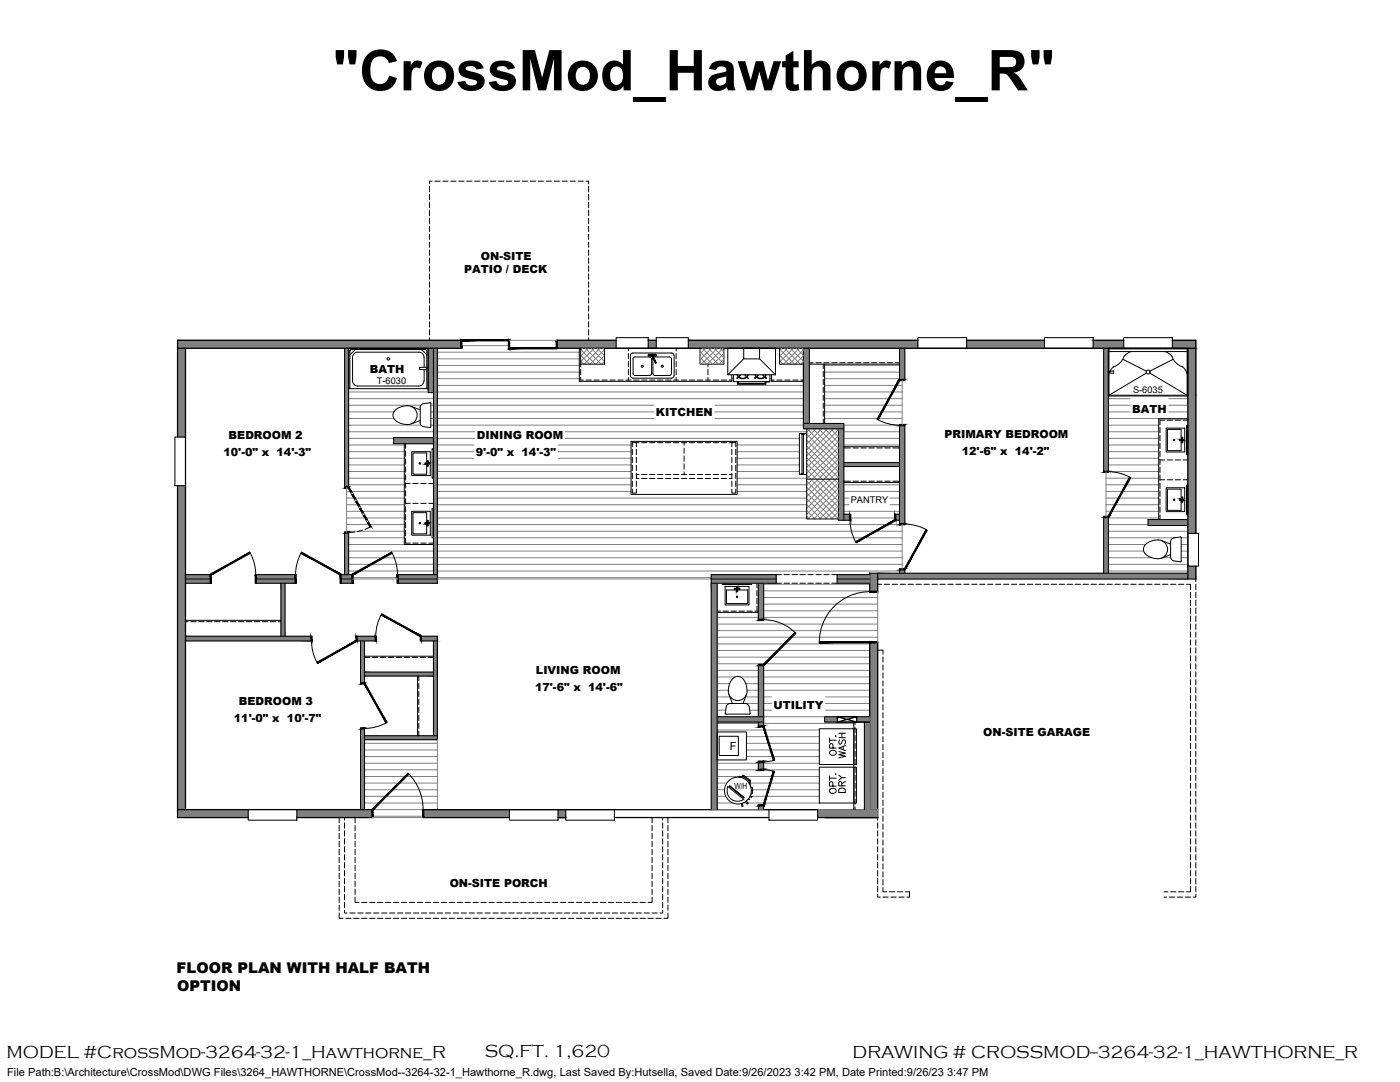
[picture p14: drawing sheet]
<svg xmlns="http://www.w3.org/2000/svg" width="279mm" height="216mm" viewBox="0 0 279 216" stroke-linecap="round" stroke-linejoin="round" font-family="sans-serif">
<defs><g id="words">
<text font-size="11.2" x="66.4" y="18">&quot;CrossMod_Hawthorne_R&quot;</text>
<g font-size="4.4">
<text x="170" y="152.4" transform="rotate(-90 170 152.4)">WASH</text>
<text x="170" y="159.5" transform="rotate(-90 170 159.5)">DRY</text>
</g>
<text font-size="4" x="167.9" y="159.5" transform="rotate(-90 167.9 159.5)">OPT.</text>
<g font-size="3.6">
<text x="1.3" y="211.1">MODEL #CrossMod-3264-32-1_Hawthorne_R</text>
<text x="96.8" y="210.9">SQ.FT. 1,620</text>
<text x="170.2" y="211.1">DRAWING # CROSSMOD--3264-32-1_HAWTHORNE_R</text>
</g>
<g font-size="3">
<text x="35.2" y="194.1">FLOOR PLAN WITH HALF BATH</text>
<text x="35.3" y="197.7">OPTION</text>
</g>
<g font-size="2.2">
<text x="96" y="51.9">ON-SITE</text>
<text x="92.6" y="54.5">PATIO / DECK</text>
<text x="73.8" y="74.4">BATH</text>
<text x="130.9" y="82.9">KITCHEN</text>
<text x="226" y="82.3">BATH</text>
<text x="45.6" y="87.7">BEDROOM 2</text>
<text x="95.2" y="87.7">DINING ROOM</text>
<text x="188.5" y="87.4">PRIMARY BEDROOM</text>
<text x="44.6" y="91">10'-0&quot; x 14'-3&quot;</text>
<text x="95" y="91">9'-0&quot; x 14'-3&quot;</text>
<text x="191.9" y="90.8">12'-6&quot; x 14'-2&quot;</text>
<text x="106.8" y="137.8">17'-6&quot; x 14'-6&quot;</text>
<text x="107" y="134.5">LIVING ROOM</text>
<text x="47.7" y="140.7">BEDROOM 3</text>
<text x="154.4" y="141.6">UTILITY</text>
<text x="46.7" y="144">11'-0&quot; x 10'-7&quot;</text>
<text x="145.7" y="149.7">F</text>
<text x="196.2" y="146.9">ON-SITE GARAGE</text>
<text x="89.7" y="176.9">ON-SITE PORCH</text>
<text x="1.4" y="214.7">File Path:B:\Architecture\CrossMod\DWG Files\3264_HAWTHORNE\CrossMod--3264-32-1_Hawthorne_R.dwg, Last Saved By:Hutsella, Saved Date:9/26/2023 3:42 PM, Date Printed:9/26/23 3:47 PM</text>
</g>
<g font-size="1.8">
<text x="75.2" y="76.6">T-6030</text>
<text x="226.1" y="78.4">S-6035</text>
<text x="169.8" y="100.3">PANTRY</text>
</g>
<text font-size="1.7" x="146.6" y="157.4">W/H</text>
</g></defs>
<!-- layer: SALESLIT -->
<g fill="#808080" stroke="#808080" stroke-width=".2">
<path d="M175.2 114.4l61.9 1.1v-1.1zM175.2 114.4l61.9 1.1h-61.9z"/>
<path d="M179.5 113.6l1.1 .8v-.8zM179.5 113.6l1.1 .8h-1.1z"/>
<path d="M220.3 103.1l.9 11.3v-11.3zM220.3 103.1l.9 11.3h-.9z"/>
<path d="M173.6 114.4l1.6 3.7v-3.7zM173.6 114.4l1.6 3.7h-1.6z"/>
<path d="M229.1 103.7l8 1.2v-1.2zM229.1 103.7l8 1.2h-8z"/>
<path d="M178.6 102.6l.9 1.2v-1.2zM178.6 102.6l.9 1.2h-.9z"/>
<path d="M167.3 85.6l1.1 18.2v-18.2zM167.3 85.6l1.1 18.2h-1.1z"/>
<path d="M168.4 102.6l1.3 1.2v-1.2zM168.4 102.6l1.3 1.2h-1.3z"/>
<path d="M35.4 161.5l14.1 1.6v-1.6zM35.4 161.5l14.1 1.6h-14.1z"/>
<path d="M35.4 96.9l1.6 64.6v-64.6zM35.4 96.9l1.6 64.6h-1.6z"/>
<path d="M35.4 69.5l1.6 17.7v-17.7zM35.4 69.5l1.6 17.7h-1.6z"/>
<path d="M35.4 67.9l56.7 1.6v-1.6zM35.4 67.9l56.7 1.6h-56.7z"/>
<path d="M37 127l25.2 .9v-.9zM37 127l25.2 .9h-25.2z"/>
<path d="M37 114.7l5.1 .8v-.8zM37 114.7l5.1 .8h-5.1zM37 115.5l5.1 .9v-.9zM37 115.5l5.1 .9h-5.1z"/>
<path d="M111.1 67.9l11.9 1.6v-1.6zM111.1 67.9l11.9 1.6h-11.9z"/>
<path d="M129.4 67.9l1.6 1.6v-1.6zM129.4 67.9l1.6 1.6h-1.6z"/>
<path d="M137.4 67.9l45.8 1.6v-1.6zM137.4 67.9l45.8 1.6h-45.8z"/>
<path d="M192.9 67.9l15.5 1.6v-1.6zM192.9 67.9l15.5 1.6h-15.5z"/>
<path d="M218.2 67.9l6.1 1.6v-1.6zM218.2 67.9l6.1 1.6h-6.1z"/>
<path d="M234 67.9l4.7 1.6v-1.6zM234 67.9l4.7 1.6h-4.7z"/>
<path d="M86.5 69.5l.8 45.2v-45.2zM86.5 69.5l.8 45.2h-.8z"/>
<path d="M85.4 69.5l1.1 8.1v-8.1zM85.4 69.5l1.1 8.1h-1.1z"/>
<path d="M85.4 77.6l1.1 .7v-.7zM85.4 77.6l1.1 .7h-1.1z"/>
<path d="M68.8 69.5l.8 27.8v-27.8zM68.8 69.5l.8 27.8h-.8z"/>
<path d="M160.3 69.5l1.2 3.2v-3.2zM160.3 69.5l1.2 3.2h-1.2z"/>
<path d="M160.3 72.7l1.2 11.8v-11.8zM160.3 72.7l1.2 11.8h-1.2z"/>
<path d="M179.5 69.5l1.1 6.3v-6.3zM179.5 69.5l1.1 6.3h-1.1z"/>
<path d="M237.1 69.5l1.6 9.5v-9.5zM237.1 69.5l1.6 9.5h-1.6z"/>
<path d="M237.1 79l1.6 27.4v-27.4zM237.1 79l1.6 27.4h-1.6z"/>
<path d="M220.3 69.5l.9 24.6v-24.6zM220.3 69.5l.9 24.6h-.9z"/>
<path d="M237.1 113l1.6 2.5v-2.5zM237.1 113l1.6 2.5h-1.6z"/>
<path d="M179.5 84.8l1.1 19.8v-19.8zM179.5 84.8l1.1 19.8h-1.1z"/>
<path d="M168.4 92.3l11.1 .8v-.8zM168.4 92.3l11.1 .8h-11.1z"/>
<path d="M59.2 161.5l15.1 1.6v-1.6zM59.2 161.5l15.1 1.6h-15.1z"/>
<path d="M173.6 128.1l1.6 33.4v-33.4zM173.6 128.1l1.6 33.4h-1.6z"/>
<path d="M71.9 145.4l.8 16.1v-16.1zM71.9 145.4l.8 16.1h-.8z"/>
<path d="M164.6 161.6l10.6 1.5v-1.5zM164.6 161.6l10.6 1.5h-10.6z"/>
<path d="M111.4 161.6l1.5 1.5v-1.5zM111.4 161.6l1.5 1.5h-1.5z"/>
<path d="M84.5 161.6l17.2 1.5v-1.5zM84.5 161.6l17.2 1.5h-17.2z"/>
<path d="M78.6 87.3l7.9 1.2v-1.2zM78.6 87.3l7.9 1.2h-7.9z"/>
<path d="M79.4 114.7l7.9 .8v-.8zM79.4 114.7l7.9 .8h-7.9z"/>
<path d="M79.4 115.5l7.9 .9v-.9zM79.4 115.5l7.9 .9h-7.9z"/>
<path d="M51.1 114.7l7.9 .8v-.8zM51.1 114.7l7.9 .8h-7.9zM51.1 115.5l7.9 .9v-.9zM51.1 115.5l7.9 .9h-7.9z"/>
<path d="M68 114.7l2.4 .8v-.8zM68 114.7l2.4 .8h-2.4zM68 115.5l2.4 .9v-.9zM68 115.5l2.4 .9h-2.4z"/>
<path d="M56.1 116.4l.8 10.6v-10.6zM56.1 116.4l.8 10.6h-.8z"/>
<path d="M68.8 106.3l.8 8.4v-8.4zM68.8 106.3l.8 8.4h-.8z"/>
<path d="M160.3 84.5l8.1 1.1v-1.1zM160.3 84.5l8.1 1.1h-8.1z"/>
<path d="M84 127l3.3 .9v-.9zM84 127l3.3 .9h-3.3z"/>
<path d="M71.2 127l3.8 .9v-.9zM71.2 127l3.8 .9h-3.8z"/>
<path d="M86.5 127.9l.8 18.9v-18.9zM86.5 127.9l.8 18.9h-.8z"/>
<path d="M71.9 127.9l.8 8.5v-8.5zM71.9 127.9l.8 8.5h-.8z"/>
<path d="M72.7 134.1l13.8 .8v-.8zM72.7 134.1l13.8 .8h-13.8z"/>
<path d="M72.7 146.8l14.6 .8v-.8zM72.7 146.8l14.6 .8h-14.6z"/>
<path d="M151.3 116.4l1.1 7.3v-7.3zM151.3 116.4l1.1 7.3h-1.1z"/>
<path d="M151.3 132.7l1.1 10.3v-10.3zM151.3 132.7l1.1 10.3h-1.1z"/>
<path d="M163.2 161.6l12 1.5v-1.5zM163.2 161.6l12 1.5h-12z"/>
<path d="M167.1 114.7l6.5 .8v-.8zM167.1 114.7l6.5 .8h-6.5zM167.1 115.5l6.5 .9v-.9zM167.1 115.5l6.5 .9h-6.5z"/>
<path d="M171 143l2.6 1.1v-1.1zM171 143l2.6 1.1h-2.6z"/>
<path d="M172.5 144.1l1.1 17.5v-17.5zM172.5 144.1l1.1 17.5h-1.1z"/>
<path d="M143.1 143l9.3 1.1v-1.1zM143.1 143l9.3 1.1h-9.3z"/>
<path d="M141.9 116.4l1.2 45.2v-45.2zM141.9 116.4l1.2 45.2h-1.2z"/>
<path d="M141.9 114.7l13 .8v-.8zM141.9 114.7l13 .8h-13zM141.9 115.5l13 .9v-.9zM141.9 115.5l13 .9h-13z"/>
<path d="M151.3 160.7l1.1 .9v-.9zM151.3 160.7l1.1 .9h-1.1z"/>
<path d="M151.3 144.1l1.1 .8v-.8zM151.3 144.1l1.1 .8h-1.1z"/>
<path d="M151.3 152l1.1 1.6v-1.6zM151.3 152l1.1 1.6h-1.1z"/>
<path d="M164.6 143l2.5 1.1v-1.1zM164.6 143l2.5 1.1h-2.5z"/>
</g>
<g fill="none" stroke="#808080" stroke-width=".2">
<path d="M69.6 79.5h16.9M69.6 78.2h15.8M87.3 79.5h73M87.3 70.3h28.3M87.3 71.6h28.3M87.3 72.9h28.3M87.3 74.3h28.3M87.3 75.6h28.3M87.3 76.9h73M87.3 78.2h73M92.1 69h9.5M101.6 67.9h9.5"/>
<path d="M115.9 72.1l.6 .6M115.9 70.9l1.7 1.8M115.9 69.7l2.9 3M116.2 69.5l-.3 .4M116.8 69.5l3.2 3.2M117.4 69.5l-1.5 1.5M118 69.5l2.7 2.6M118.6 69.5l-2.7 2.7M119.1 69.5l1.6 1.4-1.8 1.8M119.8 69.5l-3.2 3.2M120.3 69.5l.4 .3M120.7 69.8l-2.9 2.9"/>
<path d="M120.7 72.1l-.6 .6M139.7 72.5l.2 .2M139.7 71.3l1.3 1.4M139.7 70.1l2.5 2.6M140.2 69.5l3.2 3.2M140.8 69.5l-1.1 1.1M141.4 69.5l3.1 3.1M142 69.5l-2.3 2.3M142.5 69.5l2 1.9M143.2 69.5l-3.2 3.2M143.7 69.5l.8 .7M144.3 69.5l-3.2 3.2"/>
<path d="M144.5 70.5l-2.2 2.2M144.5 71.7l-1 1M146.1 75.6h.3M153.6 75.6h.4M155.6 72l.6 .7M155.6 70.8l1.8 1.9M155.6 69.7l3 3M156 69.5l-.4 .4M156.6 69.5l3.1 3.2M157.2 69.5l-1.6 1.6M157.7 69.5l2.6 2.6M158.3 69.5l-2.7 2.8"/>
<path d="M158.9 69.5l1.4 1.4M159.5 69.5l-3.2 3.2M160.1 69.5l.2 .2M160.3 69.8l-2.8 2.9M160.3 71l-1.6 1.7M160.3 72.2l-.4 .5M164.6 79.5h15.4M164.6 72.9h14.9M164.6 74.3h14.9M164.6 75.6h14.9M164.6 76.9h15.4M164.6 78.2h15.4"/>
<path d="M180 75.8v9M221.2 79.5h4.4M233.3 79.5h3.8M69.2 98.1h11.5M69.2 99.4h11.5M69.2 97.3v9M69.6 80.9h14.4M69.6 82.2h9M69.6 83.5h9M69.6 84.8h14.4M69.6 86.1h16.9M69.6 87.5h9"/>
<path d="M69.6 88.8h11.1M69.6 90.1h11.1M69.6 91.4h11.1M69.6 92.8h11.1M69.6 94.1h11.1M69.6 95.4h11.1M69.6 96.7h11.1M86 80.9h.5M86 82.2h.5M86 83.5h.5M86 84.8h.5M87.3 80.9h43.2"/>
<path d="M87.3 82.2h43.2M87.3 83.5h43.2M87.3 84.8h73M87.3 86.1h7.5M87.3 87.5h7.5M87.3 88.8h7.3M87.3 90.1h7.3M87.3 91.4h7.3M87.3 92.8h38.6M87.3 94.1h38.6M87.3 95.4h38.6M87.3 96.7h38.6"/>
<path d="M87.3 98.1h38.6M87.3 99.4h73.7M111.4 88.8h14.5M111.4 90.1h14.5M111.4 91.4h14.5M112.8 86.1h48.2M112.8 87.5h46.7M142.6 80.9h17.7M142.6 82.2h17.7M142.6 83.5h17.7M147.1 88.8h12.4M147.1 90.1h12.4"/>
<path d="M147.1 91.4h12.4M147.1 92.8h12.4M147.1 94.1h12.4M147.1 95.4h13.9M147.1 96.7h13.9M147.1 98.1h13.9M161 94.8l6.3 6.4M161 93.7l6.3 6.3M161 92.5l6.3 6.4M161 91.3l6.3 6.4M161 90.2l6.3 6.3M161 89l6.3 6.4"/>
<path d="M161 87.8l6.3 6.4M161 86.7l6.3 6.3M161 99.5l4 4M161 98.4l5.2 5.1M161 97.2l6.3 6.3M161 96l6.3 6.4M161.1 85.6l6.2 6.2M161.7 85.6l-.7 .7M162.2 85.6l5.1 5.1M162.9 85.6l-1.9 1.8M163.4 85.6l3.9 3.9M164 85.6l-3 3"/>
<path d="M164.5 85.6l2.8 2.7M164.6 80.9h15.4M164.6 82.2h15.4M164.6 83.5h15.4M165.2 85.6l-4.2 4.1M165.7 85.6l1.6 1.6M166.4 85.6l-5.4 5.3M166.9 85.6l.4 .4M167.3 85.7l-6.3 6.4M167.3 86.9l-6.3 6.4M167.3 88.1l-6.3 6.3M167.3 89.2l-6.3 6.4"/>
<path d="M167.3 90.4l-6.3 6.4M167.3 91.6l-6.3 6.3M167.3 92.8l-6.3 6.3M167.3 93.9l-6.3 6.4M167.3 95.1l-6.3 6.4M167.3 96.3l-6.3 6.3M167.3 97.4l-6.1 6.1M167.3 98.6l-4.9 4.9M167.3 99.8l-3.7 3.7M168.4 84.8h11.1M168.4 86.1h11.1M168.4 87.5h11.1"/>
<path d="M168.4 88.8h11.1M168.4 96.7h11.1M168.4 98.1h11.1M168.4 99.4h1.1M177.6 99.4h1.9M220.7 95.4h10.5M220.7 96.7h10.5M220.7 98.1h10.5M220.7 99.4h10.5M220.7 94.1v9M221.2 80.9h4.4M221.2 82.2h4.4"/>
<path d="M221.2 83.5h15.9M221.2 84.8h10M221.2 86.1h10M221.2 87.5h10M221.2 88.8h10M221.2 90.1h10M221.2 91.4h10M221.2 92.8h10M221.2 94.1h10M233.3 80.9h3.8M233.3 82.2h3.8M69.2 100.7h11.5"/>
<path d="M69.2 102h11.5M69.2 103.4h11.5M69.2 104.7h11.5M69.2 106h11.5M69.6 107.3h11.1M69.6 108.6h11.1M69.6 110h16.9M69.6 111.3h16.9M69.6 112.6h16.9M69.6 113.9h16.9M70.4 115.3h9M70.4 115.5h9"/>
<path d="M87.3 100.7h73.7M87.3 102h73.7M87.3 103.4h73.7M87.3 104.7h92.7M87.3 106h92.7M87.3 107.3h92.7M87.3 108.6h92.7M87.3 110h92.7M87.3 111.3h92.7M87.3 112.6h92.7M87.3 113.9h92.2M87.3 115.3h54.6"/>
<path d="M87.3 115.5h54.6M152.4 116.6h21.2M152.4 117.9h21.2M152.4 119.2h22.8M161 103l.5 .5M161 101.9l1.7 1.6M161 100.7l2.9 2.8M167.3 100.9l-2.6 2.6M167.3 102.1l-1.4 1.4M167.3 103.3l-.2 .2M168.4 100.7h1.1M168.4 102h11.1"/>
<path d="M169.7 103.4h8.9M175.2 118.1v10M177.6 100.7h1.9M180 104.6v9M220.7 100.7h10.5M220.7 102h10.5M221.2 103.4h10M221.2 104.7h7.9M221.2 106h15.9M221.2 107.3h13.2M221.2 108.6h7.4M221.2 110h7"/>
<path d="M221.2 111.3h8.6M221.2 112.6h15.9M221.2 113.9h15.9M232.1 111.3h1.5M235.7 107.3h1.4M235.7 108.6h1.4M235.7 110h1.4M235.7 111.3h1.4M143.1 123.2h8.2M143.1 124.5h32.1M143.1 125.8h32.1M143.1 127.1h32.1"/>
<path d="M143.1 128.5h30.5M143.1 129.8h30.5M143.1 131.1h30.5M143.1 132.4h30.5M143.1 133.8h8.2M143.1 135.1h3.6M143.1 136.4h2.5M143.1 137.7h2.3M143.1 139.1h2.6M147.8 135.1h3.5M148.8 139.1h2.5M148.8 136.4h2.5"/>
<path d="M149.1 137.7h2.2M152.4 120.5h22.8M152.4 121.9h22.8M152.4 123.2h22.8M152.4 133.8h21.2M152.4 135.1h21.2M152.4 136.4h21.2M152.4 137.7h21.2M152.4 139.1h1.6M164.8 139.1h8.8M72.7 154.9h14.6M72.7 156.3h14.6"/>
<path d="M72.7 157.6h14.6M72.7 158.9h14.6M72.7 148.3h14.6M72.7 149.6h14.6M72.7 151h14.6M72.7 152.3h14.6M72.7 153.6h14.6M87.3 147.6v13.9M143.1 154.9h4.8M143.1 156.3h1.9M143.1 157.6h1.5M143.1 158.9h1.7"/>
<path d="M143.1 152.3h8.2M143.1 153.6h8.2M143.1 140.4h2.6M143.1 141.7h1.7M143.1 144.4h8.2M143.1 145.7h20.4M148.7 154.9h14.8M148.7 140.4h2.6M149 148.3h14.5M149 149.6h14.5M149 151h14.5M149 147h14.5"/>
<path d="M149.6 141.7h1.7M149.7 156.3h13.8M150.1 158.9h13.4M150.2 157.6h13.3M152.4 152.3h11.1M152.4 153.6h11.1M152.4 140.4h1.6M152.4 141.7h1.6M152.4 143h12.2M152.4 144.4h18M164.8 140.4h8.8M164.8 141.7h8.8"/>
<path d="M72.7 160.2h14.6M74.3 161.5h10.2M74.3 162.9h10.2M74.3 163.1h10.2M143.1 160.2h3.2M143.1 161.5h8.2M148.3 160.2h.6M149.3 160.2h14.2M152.4 161.5h1.1M164.6 161.5h5.8"/>
</g>
<!-- layer: IP -->
<g fill="none" stroke="#000" stroke-width=".2">
<path d="M68.8 69.5v27.8M69.6 69.5v27.8M85.4 69.5v8.8h1.1M86.5 69.5v45.2M87.3 69.5v46.9h-7.9M160.3 69.5v16.1h8.1M161.5 69.5v15M179.5 69.5v6.3M180.6 69.5v6.3M220.3 69.5v24.6M221.2 69.5v24.6M86.5 87.3h-7.9v1.2h7.9"/>
<path d="M160.3 84.5h8.1v19.3M167.3 85.6v18.2h2.4M168.4 92.3h11.1M168.4 93.1h11.1M179.5 84.8v19.8M180.6 84.8v19.8M37 115.5h5.1M37 116.4h5.1M37 114.7h5.1M51.1 115.5h7.9M51.1 116.4h7.9M51.1 114.7h7.9"/>
<path d="M56.1 116.4v10.6M56.9 116.4v10.6M68 115.5h2.4M68 116.4h2.4M68 114.7h2.4M68.8 106.3v8.4M69.6 106.3v8.4M79.4 115.5h7.9M79.4 114.7h7.9M141.9 115.5h13M141.9 116.4h13v-1.7h-13v46.8M143.1 116.4v45.1"/>
<path d="M151.3 116.4v7.3M152.4 116.4v7.3M167.1 115.5h6.5M168.4 102.6h1.3M173.6 114.4h63.5M173.6 114.7h-6.5v1.7h6.5M175.2 115.5h63.5M178.6 103.8h.9M178.6 102.6h.9M179.5 113.6v.8M180.6 113.6v.8M220.3 103.1v11.3"/>
<path d="M221.2 103.1v11.3M237.1 103.7h-8v1.2h8M37 127h25.2M37 127.9h25.2M71.2 127h3.8M71.2 127.9h3.8M71.9 127.9v8.5M72.7 134.9h13.8M72.7 134.1h13.8M72.7 127.9v8.5M84 127h3.3v20.6h-14.6M84 127.9h3.3"/>
<path d="M86.5 127.9v18.9M151.3 132.7v10.3M152.4 132.7v12.2M71.9 145.4v16.1M72.7 145.4v16.1M72.7 146.8h14.6M143.1 144.1h9.3M143.1 143h9.3M151.3 144.1v.8M151.3 152v1.6M152.4 152v1.6M172.5 144.1v17.5"/>
<path d="M173.6 143h-9v1.1h9M151.3 160.7v.8M152.4 160.7v.8"/>
</g>
<!-- layer: FPEW -->
<g fill="none" stroke="#000" stroke-width=".25">
<path d="M35.4 69.5h56.7M37 69.5v92M92.1 67.9h-56.7v19.3M111.1 67.9h11.9M111.1 69.5h127.6M129.4 67.9h1.6M137.4 67.9h45.8M192.9 67.9h15.5M218.2 67.9h6.1M234 67.9h4.7v38.5M237.1 69.5v46M35.4 96.9v66.2h14.1"/>
<path d="M173.6 114.4v3.7M175.2 114.4v3.7M238.7 113v2.5M173.6 128.1v33.4M175.2 128.1v35h-12M171 143l-3.9 1.1v-1.1l3.9 1.1h-3.9v-1.1h3.9v1.1M35.4 161.5h38.9M59.2 163.1h15.1M84.5 163.1h17.2M84.5 161.6h90.7M111.4 163.1h1.5M122.6 163.1h30.9"/>
</g>
<!-- layer: DR -->
<g fill="#000" stroke="#000" stroke-width=".2">
<path d="M101.5 69.6h9.6v-.3zM101.5 69.6l.2-.3h9.4zM101.5 68v1.6l.2-.3zM101.5 68l.2-.2v1.5zM92.2 68h9.3l.2-.2zM91.9 67.8h9.8l-9.5 .2zM91.9 67.8l.3 1.7v-1.5zM91.9 67.8l.3 1.7h-.3z"/>
<path d="M111 67.9l.3 1.6v-1.6zM111 67.9l.3 1.6h-.3z"/>
<path d="M179.5 76h1.1v-.3zM179.5 75.7h1.1l-1.1 .3z"/>
<path d="M68.8 97.4h.8v-.3zM68.8 97.1h.8l-.8 .3z"/>
<path d="M69.5 97.3l.5 1 .2-.2zM69.5 97.3l.2-.1 .5 .9z"/>
<path d="M70.2 98.7l.5 .9 .3-.1zM70.2 98.7l.3-.1 .5 .9z"/>
<path d="M179.4 75.8l-4.4 7.8 .3 .2zM179.4 75.8l.2 .1-4.3 7.9z"/>
<path d="M179.5 85h1.1v-.3zM179.5 84.7h1.1l-1.1 .3z"/>
<path d="M220.3 94v.3l.9-.3zM220.3 94.3l.9-.3v.3z"/>
<path d="M225.4 95.2l-4.1 8 4.4-7.8zM225.4 95.2l-4.1 8-.2-.1z"/>
<path d="M41.9 114.7v1.7h.3zM41.9 114.7h.3v1.7z"/>
<path d="M42.1 114.8l7.9-4.4-.2-.2zM42 114.5l7.8-4.3-7.7 4.6z"/>
<path d="M50.9 114.7v1.7h.3zM50.9 114.7h.3v1.7z"/>
<path d="M58.9 114.7l.2 1.7v-1.7zM58.9 114.7l.2 1.7h-.2z"/>
<path d="M60.2 110.2l-.1 .2 8 4.1zM60.1 110.4l8 4.1-.2 .3z"/>
<path d="M67.9 114.7l.2 1.7v-1.7zM67.9 114.7l.2 1.7h-.2z"/>
<path d="M68.8 106.4h.8v-.3zM68.8 106.1h.8l-.8 .3z"/>
<path d="M70.2 114.7l.3 1.7v-1.7zM70.2 114.7l.3 1.7h-.3z"/>
<path d="M71 100.1l.5 .9 .3-.1zM71 100.1l.2-.1 .6 .9z"/>
<path d="M71.8 101.5l.5 .9 .2-.1zM71.8 101.5l.2-.1 .5 .9z"/>
<path d="M72.5 102.9l.6 .9 .2-.1zM72.5 102.9l.3-.2 .5 1z"/>
<path d="M73.3 104.3l.5 .9 .3-.1zM73.3 104.3l.3-.2 .5 1z"/>
<path d="M70.4 114.8l7.9-4.4-.1-.2zM70.3 114.5l7.9-4.3-7.8 4.6z"/>
<path d="M79.2 114.7l.3 1.7v-1.7zM79.2 114.7l.3 1.7h-.3z"/>
<path d="M169.5 102.6l.3 1.2v-1.2zM169.5 102.6l.3 1.2h-.3z"/>
<path d="M170.7 108.1l.2 .2 7.7-4.6zM170.9 108.3l7.7-4.6 .1 .2z"/>
<path d="M173.6 118.2h1.6v-.2zM173.6 118h1.6l-1.6 .2z"/>
<path d="M178.5 102.6l.3 1.2v-1.2zM178.5 102.6l.3 1.2h-.3z"/>
<path d="M179.5 104.7h1.1v-.2zM179.5 104.5h1.1l-1.1 .2z"/>
<path d="M179.5 113.7h1.1v-.2zM179.5 113.5h1.1l-1.1 .2z"/>
<path d="M184.8 105.7l-4.1 8 4.4-7.9zM184.8 105.7l-4.1 8-.3-.2z"/>
<path d="M220.3 103v.3l.9-.3zM220.3 103.3l.9-.3v.3z"/>
<path d="M62 127v.9h.3zM62 127h.3v.9z"/>
<path d="M63.2 132.1l.2 .3 7.7-4.6zM63.4 132.4l7.7-4.6 .1 .2z"/>
<path d="M71 127v.9h.3zM71 127h.3v.9z"/>
<path d="M71.9 136.5h.8v-.3zM71.9 136.2h.8l-.8 .3z"/>
<path d="M74.9 127l.2 .9v-.9zM74.9 127l.2 .9h-.2z"/>
<path d="M76.2 122.5l-.1 .2 8 4.2zM76.1 122.7l8 4.2-.2 .2z"/>
<path d="M83.9 127l.2 .9v-.9zM83.9 127l.2 .9h-.2z"/>
<path d="M151.3 123.5v.3l1.1-.3zM151.3 123.8l1.1-.3v.3z"/>
<path d="M151.3 132.5v.3l1.1-.3zM151.3 132.8l1.1-.3v.3z"/>
<path d="M158.7 126.2l-6.2 6.6 6.3-6.4zM158.7 126.2l-6.2 6.6-.2-.2z"/>
<path d="M163.5 128.3h10.1v-.3zM163.5 128h10.1l-10.1 .3z"/>
<path d="M173.6 128.3h1.6v-.3zM173.6 128h1.6l-1.6 .3z"/>
<path d="M71.9 145.5h.8v-.3zM71.9 145.2h.8l-.8 .3z"/>
<path d="M72.6 136.4l4.4 7.9 .2-.2zM72.6 136.4l.3-.1 4.3 7.8z"/>
<path d="M81.4 154.3l-7 7.3 7.2-7.1zM81.4 154.3l-7 7.3-.1-.1z"/>
<path d="M151.3 153.5v.3l1.1-.3zM151.3 153.8l1.1-.3v.3z"/>
<path d="M151.3 153.5v.3l1.1-.3zM151.3 153.8l1.1-.3v.3z"/>
<path d="M151.3 151.9v.3l1.1-.3zM151.3 152.2l1.1-.3v.3z"/>
<path d="M151.3 151.9v.3l1.1-.3zM151.3 152.2l1.1-.3v.3z"/>
<path d="M152.3 145.1l2 6.7 .3-.1zM152.5 144.8l2.1 6.9-2.3-6.6zM151.3 145.1h1l.2-.3zM151.3 144.8h1.2l-1.2 .3z"/>
<path d="M154.3 153.9l-1.8 6.9 2.1-6.8zM154.3 153.9l-1.8 6.9-.2-.2zM151.3 160.8h1.2l-.2-.2zM151.3 160.6h1l-1 .2z"/>
<path d="M74.2 161.5v1.6h.3zM74.2 161.5h.3v1.6z"/>
<path d="M84.3 161.5v1.6h.3zM84.3 161.5h.3v1.6z"/>
</g>
<g fill="none" stroke="#000" stroke-width=".2">
<path d="M123 67.4h6.4v2.1h-6.4zM131 67.4h6.4v2.1h-6.4zM183.2 67.4h9.7v2.1h-9.7zM208.4 67.4h9.8v2.1h-9.8zM224.3 67.4h9.7v2.1h-9.7zM34.9 87.2h2.1v9.7h-2.1zM69.7 97.2l-.2 .1M175.1 83.7l1.8 .8 2.6 .3M221.2 94.1l2.6 .4 1.8 .8M49.9 110.3l.9 2.4 .2 1.9M60.1 110.3l-.9 2.4-.2 1.9M70.8 106.2l-1.2 .1"/>
<path d="M72.3 105.8l-1 .3M74 105.1l-1.2 .5M78.2 110.3l.9 2.4 .2 1.9M169.7 103.8l.2 1.9 .9 2.5M173.6 118.1a10.1 10.1 0 0 0-10.1 10.1M180.6 104.6l2.5 .4 1.8 .7M237.1 106.4h2.1v6.6h-2.1zM62.2 127.9l.2 1.9 .9 2.5M76.1 122.6l-.9 2.4-.2 1.9M152.4 123.7a9 9 0 0 1 6.3 2.6M77.1 144.2l-1.8 .8-2.6 .4M81.5 154.4a10 10 0 0 1 2.9 7.1"/>
<path d="M152.4 153.6l2.1 .3M154.5 151.7l-2.1 .3M49.5 161.5h9.7v2.2h-9.7zM101.7 161.5h9.7v2.2h-9.7zM112.9 161.5h9.7v2.2h-9.7zM153.5 161.5h9.7v2.2h-9.7z"/>
</g>
<!-- layer: CAB -->
<g fill="none" stroke="#000" stroke-width=".2">
<path d="M85.7 37.2v1.1M85.7 38.8v1.1M86.3 36.2h-.6v.5M86.8 36.2h1M88.4 36.2h1M90 36.2h1M91.5 36.2h1.1M93.1 36.2h1.1M94.7 36.2h1.1M96.3 36.2h1.1M97.9 36.2h1.1M99.5 36.2h1"/>
<path d="M101.1 36.2h1M102.7 36.2h1M104.2 36.2h1.1M105.8 36.2h1.1M107.4 36.2h1.1M109 36.2h1.1M110.6 36.2h1.1M112.2 36.2h1M113.8 36.2h1M115.4 36.2h1M116.9 36.2h.6v.5M117.5 37.2v1.1"/>
<path d="M117.5 38.8v1.1M85.7 40.4v1M85.7 42v1M85.7 43.6v1M85.7 45.1v1.1M85.7 46.7v1.1M85.7 48.3v1.1M85.7 49.9v1.1M85.7 51.5v1.1M85.7 53.1v1M85.7 54.7v1M85.7 56.3v1"/>
<path d="M85.7 57.8v1.1M85.7 59.4v1.1M117.5 40.4v1M117.5 42v1M117.5 43.6v1M117.5 45.1v1.1M117.5 46.7v1.1M117.5 48.3v1.1M117.5 49.9v1.1M117.5 51.5v1.1M117.5 53.1v1M117.5 54.7v1"/>
<path d="M117.5 56.3v1M117.5 57.8v1.1M117.5 59.4v1.1M85.7 61v1.1M85.7 62.6v1.1M85.7 64.2v1.1M85.7 65.8v1M85.7 67.4v.5M115.6 69.5v6.6h30.5v-1.3M115.9 75.3v.5h.5M115.9 69.5v3.7M115.9 73.7v1.1"/>
<path d="M116.9 75.8h1.1M117.5 61v1.1M117.5 62.6v1.1M117.5 64.2v1.1M117.5 65.8v1M117.5 67.4v.5M118.5 75.8h1.1M120.1 75.8h1.1M120.7 69.5v3.2h-4.8M121.7 75.8h1.1M123.3 75.8h1.1M124.9 75.8h1"/>
<path d="M125.4 69.5v.5M125.4 70.5v1.1M125.4 72.1v1.1M125.4 73.7v1.1M125.4 75.3v.5M126.5 75.8h1M128.1 75.8h1M129.6 75.8h1.1M131.2 75.8h1.1M132.8 75.8h1.1M134.4 75.8h1.1M134.9 69.5v.5"/>
<path d="M134.9 70.5v1.1M134.9 72.1v1.1M134.9 73.7v1.1M134.9 75.3v.5M136 75.8h1.1M137.6 75.8h1M139.2 75.8h1M139.7 69.5v3.2h4.8v-3.2M140.8 75.8h1M141.3 72.7v.5M141.3 73.7v1.1M141.3 75.3v.5"/>
<path d="M142.3 75.8h1.1M143.9 75.8h1.1M145.2 69.5h9.6v5.3h-9.6zM145.5 75.8h.6M148.4 69.5h3.2v2.1h-3.2zM148.4 71.6l-3.2 3.2M151.6 71.6l3.2 3.2M154 74.8v1.3h6.3M154 75.8h.5M155 75.8h1.1M155.6 69.5v3.2h4.7M156.6 75.8h1.1"/>
<path d="M158.2 75.8h1.1M159.8 75.8h.5M161.5 72.7h18M161.5 72.4h.8M162.8 72.4h1.1M164.3 72.7v.9M164.3 74.1v1M164.3 75.7v1M164.3 77.3v1M164.3 78.8v1.1M164.4 72.4h1.1M164.6 72.7v11.8"/>
<path d="M166 72.4h1.1M167.6 72.4h1.1M169.2 72.4h1M170.8 72.4h1M172.4 72.4h1M173.9 72.4h1.1M175.5 72.4h1.1M177.1 72.4h1.1M178.7 72.4h.8M80.7 88.5v20.1h5.8M80.9 88.5v1M80.9 90v1"/>
<path d="M80.9 91.6v1M80.9 93.2v1M80.9 94.7v1.1M80.9 96.3v1.1M80.9 97.9v1.1M80.9 99.5v1.1M80.9 96.5h1M82.4 96.5h1.1M84 96.5h1M85.6 96.5h.9M125.9 88.1h21.2v10.6h-21.2zM126.2 97.6v.8h.8v-.8"/>
<path d="M126.2 89.1v-.8h.8v.8M126.2 89.7v1M126.2 91.2v1.1M126.2 92.8v1.1M126.2 94.4v1.1M126.2 96v1.1M127 89.7v1M127 91.2v1.1M127 92.8v1.1M127 94.4v1.1h.5M127 96v1.1M127 94.7h.5"/>
<path d="M127 88.3h.5M128.1 94.7h1M128.1 95.5h1M128.1 88.3h1M129.6 94.7h1.1M129.6 95.5h1.1M129.6 88.3h1.1M131.2 94.7h1.1M131.2 95.5h1.1M131.2 88.3h1.1M132.8 94.7h1.1M132.8 95.5h1.1"/>
<path d="M132.8 88.3h1.1M134.4 94.7h1.1M134.4 95.5h1.1M134.4 88.3h1.1M136 94.7h1.1M136 95.5h1.1M136 88.3h1.1M136.5 88.3v.6M136.5 89.4v1M136.5 91v1M136.5 92.6v1M136.5 94.1v.6"/>
<path d="M137.6 94.7h1M137.6 95.5h1M137.6 88.3h1M139.2 94.7h1M139.2 95.5h1M139.2 88.3h1M140.8 94.7h1M140.8 95.5h1M140.8 88.3h1M142.3 94.7h1.1M142.3 95.5h1.1M142.3 88.3h1.1"/>
<path d="M143.9 94.7h1.1M143.9 95.5h1.1M143.9 88.3h1.1M145.5 94.7h.6M145.5 88.3h.6M146.1 97.6v.8h.7v-.8M146.1 89.1v-.8h.7v.8M146.1 89.7v1M146.1 91.2v1.1M146.1 92.8v1.1M146.1 94.4v1.1h-.6M146.1 96v1.1"/>
<path d="M146.8 89.7v1M146.8 91.2v1.1M146.8 92.8v1.1M146.8 94.4v1.1M146.8 96v1.1M161 85.6v17.9h6.3M161 95.6h6.3M164.3 80.4v1.1M164.3 82v1.1M164.3 83.6v.9M168.4 89.1h11.1M168.4 89.4h1.3"/>
<path d="M168.4 96.3h11.1M168.4 96h1.3M170.2 89.4h1.1M170.2 96h1.1M171.8 89.4h1.1M171.8 96h1.1M173.4 89.4h1.1M173.4 96h1.1M175 89.4h1.1M175 96h1.1M176.6 89.4h1.1M176.6 96h1.1"/>
<path d="M178.2 89.4h1.3M178.2 96h1.3M231.5 85.3v1M231.5 86.9v1M231.5 88.5v1M231.5 90v1.1M231.5 91.6v1.1M231.5 93.2v1.1M231.5 94.8v1.1M231.5 96.4v1.1M231.5 98v1M231.5 99.6v1"/>
<path d="M231.5 91.8h.9M231.5 95.7h.9M232.4 83.8h-.9v1M233 91.8h1M233 95.7h1M233 83.8h1M234.5 91.8h1.1M234.5 95.7h1.1M234.5 83.8h1.1M236.1 91.8h1M236.1 95.7h1M236.1 83.8h1"/>
<path d="M237.1 83.6h-5.9v20.1M80.9 101.1v1.1M80.9 102.7v1M80.9 104.3v1M80.9 105.9v1M80.9 107.4v1h1M80.9 100.4h1M82.4 100.4h1.1M82.4 108.4h1.1M84 100.4h1M84 108.4h1M85.6 100.4h.9"/>
<path d="M85.6 108.4h.9M151.1 116.4v.9M151.1 117.8v1.1M151.1 119.4v1.1M154.9 116.4h1.1M154.9 114.7h1.1M156.5 116.4h1M156.5 114.7h1M158.1 116.4h1M158.1 114.7h1M159.7 116.4h1M159.7 114.7h1"/>
<path d="M161.2 116.4h1.1M161.2 114.7h1.1M162.8 116.4h1.1M162.8 114.7h1.1M164.4 116.4h1.1M164.4 114.7h1.1M166 116.4h1.1M166 114.7h1.1M175.2 116.6h.7M176.5 116.6h1M178.1 116.6h1M179.6 116.6h1.1"/>
<path d="M181.2 116.6h1.1M182.8 116.6h1.1M184.4 116.6h1.1M186 116.6h1M187.6 116.6h1M189.2 116.6h1M190.8 116.6h1M192.3 116.6h1.1M193.9 116.6h1.1M195.5 116.6h1.1M197.1 116.6h1.1M198.7 116.6h1"/>
<path d="M200.3 116.6h1M201.9 116.6h1M203.5 116.6h1M205 116.6h1.1M206.6 116.6h1.1M208.2 116.6h1.1M209.8 116.6h1.1M211.4 116.6h1M213 116.6h1M214.6 116.6h1M216.2 116.6h1M217.7 116.6h1.1"/>
<path d="M219.3 116.6h1.1M220.9 116.6h1.1M222.5 116.6h1.1M224.1 116.6h1M225.7 116.6h1M227.3 116.6h1M228.9 116.6h1M230.4 116.6h1.1M231.5 101.2v1M231.5 102.7v1M232 116.6h1.1M233.6 116.6h1.1"/>
<path d="M235.2 116.6h1.1M236.8 116.6h.8v1M237.6 118.2v1M237.6 119.8v1M238.7 115.5v.6M238.7 116.6v1M238.7 118.2v1M238.7 119.8v1M37 123.8h19.1M37 124.1h.5M38.1 124.1h1M39.7 124.1h1"/>
<path d="M41.3 124.1h1M42.8 124.1h1.1M44.4 124.1h1.1M46 124.1h1.1M47.6 124.1h1.1M49.2 124.1h1M50.8 124.1h1M52.4 124.1h1M54 124.1h1M55.5 124.1h.6M72.7 130.9h13.8M72.7 131.2h1.1"/>
<path d="M74.3 131.2h1.1M75.9 131.2h1.1M77.5 131.2h1.1M79.1 131.2h1.1M80.7 131.2h1M82.3 131.2h1M83.3 134.9v11.9M83.6 134.9v.9M83.6 136.4v1M83.6 137.9v1.1M83.6 139.5v1.1M83.9 131.2h1"/>
<path d="M85.4 131.2h1.1M143.1 121.9h.7M143.1 122.2h8.2M144.3 121.9h1.1M145.9 121.9h1.1M147.5 121.9h1M149.1 121.9h1M150.7 121.9h.6M151.1 121v.9M175.2 129.7h1v.9M176.2 131.1v1M176.2 132.7v1"/>
<path d="M176.2 134.3v1M176.2 135.8v1.1M176.2 137.4v1.1M176.2 139v1.1M237.6 121.3v1.1M237.6 122.9v1.1M237.6 124.5v1.1M237.6 126.1v1M237.6 127.7v1M237.6 129.3v1M237.6 130.9v1M237.6 132.4v1.1"/>
<path d="M237.6 134v1.1M237.6 135.6v1.1M237.6 137.2v1.1M237.6 138.8v1M238.7 121.3v1.1M238.7 122.9v1.1M238.7 124.5v1.1M238.7 126.1v1M238.7 127.7v1M238.7 129.3v1M238.7 130.9v1M238.7 132.4v1.1"/>
<path d="M238.7 134v1.1M238.7 135.6v1.1M238.7 137.2v1.1M238.7 138.8v1M83.6 141.1v1.1M83.6 142.7v1.1M83.6 144.3v1.1M83.6 145.9v.9M173.6 144.1h-3.2v17.4M176.2 140.6v1.1M176.2 142.2v1.1M176.2 143.8v1"/>
<path d="M176.2 145.4v1M176.2 147v1M176.2 148.5v1.1M176.2 150.1v1.1M176.2 151.7v1.1M176.2 153.3v1.1M176.2 154.9v1.1M176.2 156.5v1M176.2 158.1v1M176.2 159.7v1M237.6 140.4v1M237.6 142v1"/>
<path d="M237.6 143.6v1M237.6 145.1v1.1M237.6 146.7v1.1M237.6 148.3v1.1M237.6 149.9v1.1M237.6 151.5v1M237.6 153.1v1M237.6 154.7v1M237.6 156.3v1M237.6 157.8v1.1M237.6 159.4v1.1M238.7 140.4v1"/>
<path d="M238.7 142v1M238.7 143.6v1M238.7 145.1v1.1M238.7 146.7v1.1M238.7 148.3v1.1M238.7 149.9v1.1M238.7 151.5v1M238.7 153.1v1M238.7 154.7v1M238.7 156.3v1M238.7 157.8v1.1M238.7 159.4v1.1"/>
<path d="M67.7 163.1v1.1M67.7 164.7v1.1M67.7 166.3v1.1M67.7 167.9v1.1M67.7 169.5v1M67.7 171.1v1M67.7 172.7v1M67.7 174.2v1.1M67.7 175.8v1.1M67.7 177.4v1.1M67.7 179v1.1M68.7 163.1v.6"/>
<path d="M68.7 164.2v1M68.7 165.8v1M68.7 167.4v1M68.7 169v1M68.7 170.5v1.1M68.7 172.1v1.1M68.7 173.7v1.1M68.7 175.3v1.1M68.7 176.9v1M68.7 178.5v1M70.9 179v1.1h.7M70.9 163.1v1.1"/>
<path d="M70.9 164.7v1.1M70.9 166.3v1.1M70.9 167.9v1.1M70.9 169.5v1M70.9 171.1v1M70.9 172.7v1M70.9 174.2v1.1M70.9 175.8v1.1M70.9 177.4v1.1M130.1 179v1.1h-.8M130.1 163.1v1.1M130.1 164.7v1.1"/>
<path d="M130.1 166.3v1.1M130.1 167.9v1.1M130.1 169.5v1M130.1 171.1v1M130.1 172.7v1M130.1 174.2v1.1M130.1 175.8v1.1M130.1 177.4v1.1M132.2 163.1v.6M132.2 164.2v1M132.2 165.8v1M132.2 167.4v1"/>
<path d="M132.2 169v1M132.2 170.5v1.1M132.2 172.1v1.1M132.2 173.7v1.1M132.2 175.3v1.1M132.2 176.9v1M132.2 178.5v1M133.3 163.1v1.1M133.3 164.7v1.1M133.3 166.3v1.1M133.3 167.9v1.1M133.3 169.5v1"/>
<path d="M133.3 171.1v1M133.3 172.7v1M133.3 174.2v1.1M133.3 175.8v1.1M133.3 177.4v1.1M133.3 179v1.1M170.6 161v.5M175.2 178.5v.5h.5M175.2 163.1v.6M175.2 164.2v1M175.2 165.8v1M175.2 167.4v1"/>
<path d="M175.2 169v1M175.2 170.5v1.1M175.2 172.1v1.1M175.2 173.7v1.1M175.2 175.3v1.1M175.2 176.9v1M176.2 177.1v.8h.8M176.2 179h1.1M176.2 161.2v1.1M176.2 162.8v1.1M176.2 164.4v1.1M176.2 166v1.1"/>
<path d="M176.2 167.6v1.1M176.2 169.2v1M176.2 170.8v1M176.2 172.4v1M176.2 173.9v1.1M176.2 175.5v1.1M177.5 177.9h1.1M177.8 179h1.1M179.1 177.9h1.1M179.4 179h1M180.7 177.9h.8v1.1h-.5M232.3 179h.5"/>
<path d="M232.3 177.9h.8M233.4 179h1M233.6 177.9h1.1M235 179h1M235.2 177.9h1.1M236.5 179h1.1M237.6 176.9v1h-.8M237.6 161v1.1M237.6 162.6v1.1M237.6 164.2v1M237.6 165.8v1M237.6 167.4v1"/>
<path d="M237.6 169v1M237.6 170.5v1.1M237.6 172.1v1.1M237.6 173.7v1.1M237.6 175.3v1.1M238.7 178.5v.5h-.6M238.7 161v1.1M238.7 162.6v1.1M238.7 164.2v1M238.7 165.8v1M238.7 167.4v1M238.7 169v1"/>
<path d="M238.7 170.5v1.1M238.7 172.1v1.1M238.7 173.7v1.1M238.7 175.3v1.1M238.7 176.9v1M67.7 182.2v1h.8M67.7 180.6v1.1M68.7 181.7v.5h.6M68.7 180.1v1M69 183.2h1.1M69.8 182.2h1.1M70.6 183.2h1"/>
<path d="M71.4 182.2h1.1M72.2 180.1h1M72.2 183.2h1M73 182.2h1M73.8 180.1h1M73.8 183.2h1M74.6 182.2h1M75.4 180.1h1M75.4 183.2h1M76.2 182.2h1M76.9 180.1h1.1M76.9 183.2h1.1"/>
<path d="M77.7 182.2h1.1M78.5 180.1h1.1M78.5 183.2h1.1M79.3 182.2h1.1M80.1 180.1h1.1M80.1 183.2h1.1M80.9 182.2h1.1M81.7 180.1h1.1M81.7 183.2h1.1M82.5 182.2h1.1M83.3 180.1h1M83.3 183.2h1"/>
<path d="M84.1 182.2h1.1M84.9 180.1h1M84.9 183.2h1M85.7 182.2h1M86.5 180.1h1M86.5 183.2h1M87.3 182.2h1M88.1 180.1h1M88.1 183.2h1M88.9 182.2h1M89.6 180.1h1.1M89.6 183.2h1.1"/>
<path d="M90.4 182.2h1.1M91.2 180.1h1.1M91.2 183.2h1.1M92 182.2h1.1M92.8 180.1h1.1M92.8 183.2h1.1M93.6 182.2h1.1M94.4 180.1h1.1M94.4 183.2h1.1M95.2 182.2h1.1M96 180.1h1M96 183.2h1"/>
<path d="M96.8 182.2h1.1M97.6 180.1h1M97.6 183.2h1M98.4 182.2h1M99.2 180.1h1M99.2 183.2h1M100 182.2h1M100.8 180.1h1M100.8 183.2h1M101.6 182.2h1M102.3 180.1h1.1M102.3 183.2h1.1"/>
<path d="M103.1 182.2h1.1M103.9 180.1h1.1M103.9 183.2h1.1M104.7 182.2h1.1M105.5 180.1h1.1M105.5 183.2h1.1M106.3 182.2h1.1M107.1 180.1h1.1M107.1 183.2h1.1M107.9 182.2h1.1M108.7 180.1h1M108.7 183.2h1"/>
<path d="M109.5 182.2h1.1M110.3 180.1h1M110.3 183.2h1M111.1 182.2h1M111.9 180.1h1M111.9 183.2h1M112.7 182.2h1M113.5 180.1h1M113.5 183.2h1M114.3 182.2h1M115 180.1h1.1M115 183.2h1.1"/>
<path d="M115.8 182.2h1.1M116.6 180.1h1.1M116.6 183.2h1.1M117.4 182.2h1.1M118.2 180.1h1.1M118.2 183.2h1.1M119 182.2h1.1M119.8 180.1h1.1M119.8 183.2h1.1M120.6 182.2h1.1M121.4 180.1h1M121.4 183.2h1"/>
<path d="M122.2 182.2h1.1M123 180.1h1M123 183.2h1M123.8 182.2h1M124.6 180.1h1M124.6 183.2h1M125.4 182.2h1M126.2 180.1h1M126.2 183.2h1M127 182.2h1M127.7 180.1h1.1M127.7 183.2h1.1"/>
<path d="M128.5 182.2h1.1M129.3 183.2h1.1M130.1 182.2h1.1M130.9 183.2h1.1M132.2 181.7v.5h-.5M132.2 180.1v1M133.3 182.2v1h-.8M133.3 180.6v1.1"/>
</g>
<!-- layer: APP -->
<g fill="none" stroke="#000" stroke-width=".2">
<path d="M69.6 69.5h15.8v8.1h-15.8zM69.8 77.6v-7.6l.2-.2 14.9-.1 .3 .3v7.6M70.4 71.3v4.7M70.4 76a1.06 1.06 0 0 0 1 1h12.2a1.06 1.06 0 0 0 1-1M70.4 71.3a1.06 1.06 0 0 1 1-1h12.2a1.01 1.01 0 0 1 1 1M70.8 69.8l-1 1.1M71 69.7l-.2 .1M83.8 73.3v.4M83.8 73.3h1.4v.5l-1.4-.1M84 69.7l.2 .1M84.2 69.8l1 1.1M84.6 71.3v2"/>
<path d="M84.6 73.8v2.2M126.3 71.6l.1-.2 .3-.2h2.9l.4 .4M126.3 70.4l-.4 .3-.1 .3v3.9l.3 .5 .2 .1 8-.1 .2-.5v-3.9l-.2-.5-.3-.1M126.3 71.6v2.9l.2 .4h3.1h.2l.2-.4M126.3 70.4h7.7M129.4 70.8l.1 .3h1.3l.2-.3M129.4 70.8l.1-.1h1.3l.2 .1M130 71.6v2.9M130.1 71l.8 1.5 .1-.1-.7-1.4M130.3 71.6v2.9l.1 .2 .3 .2M130.7 71.2l-.3 .2-.1 .2M130.7 71.2h2.9l.3 .2 .1 .2"/>
<path d="M134 74.5l-.2 .4h-.2h-2.9M134 71.6v2.9M146.4 74.8v1.4h.9h-.1v.5h5.7v-.5h-.2v.3h-5.4v-.3h6.3v-1.4M147.1 74.8l.2 .4-.2 .3M147.1 75.5h.1M147.2 75.5h.1M147.2 74.8l.2 .3 .3-.2M147.5 75.3l-.3 .2M147.7 74.9l-.2 .3a1.1 1.1 0 0 0 1.5 0l-.3-.3M148.7 74.9h.1M149.1 75.2l.3 .3-.4-.2a1.2 1.2 0 0 1-1.6 0M149.2 74.8l-.2 .3-.2-.2"/>
<path d="M149.4 74.8l-.3 .4M150.7 74.8l.2 .4-.2 .3M150.7 75.5h.1M150.8 74.8l.2 .3 .3-.2-.2 .3a1.1 1.1 0 0 0 1.4 0l-.2-.3M152.3 74.9h.1M152.7 75.3a1.46 1.46 0 0 1-1.8 0l-.2 .2M152.7 75.3l.2 .2M152.7 75.2v.1M152.8 74.8l-.2 .3-.3-.2M152.9 76.2h.7h-.7M152.9 75.5h.1M152.9 74.8l-.2 .4"/>
<path d="M221.2 69.5h15.9v9.5h-15.9zM221.2 74.1h.2v.2h-.2zM221.3 74.1v-4.5h15.6v9.3h-15.6v-4.6M221.3 70.1h15.6M221.4 74.3l-.1 .3M221.4 74.1l.9-.1v.5l-.9-.1zM222.2 73.2l-.7 .9M222.3 73.1l-.1 .1M224.1 71.7l4.7 2.4M224.3 71.2l-.8 1.2-1.2 .7M224.4 71l-.1 .2M225.8 70.1l-.8 .4-.6 .5"/>
<path d="M228.8 74.4l-7.5 4.5M229.5 74.4l7.4 4.5M232.4 70.1l.8 .4 .6 .5M233.8 71l.1 .2M233.9 71.2l.8 1.2 1.2 .7M234.1 71.7l-4.6 2.4M235.9 73.1l.1 .1M236 73.2l.6 .7 .3 .7M78.7 82a3.1 3.1 0 0 1 4-.5 1.92 1.92 0 0 1 .2 2.4 1.92 1.92 0 0 1-2.2 .8 2.31 2.31 0 0 1-2.3-1.9zM82.1 81.1l1.8 .7M82.2 90.1h3.7v4.8h-3.7zM82.4 90.4h2.8v4.2h-2.8z"/>
<path d="M83.8 84.3a.81 .81 0 0 0 .7 .8l1.3 .2 .2-.1M83.9 81.3v3M83.9 83.9l-1.8 .7M85.8 80.4l.2 .1v4.7M85.8 80.4l-1.3 .1a.79 .79 0 0 0-.7 .8M86.2 89.6h.3v5.8h-.3zM159.5 86.5h.6v8.2h-.6zM161 86.5h-.7v8.2h.7M232.7 85.4h3.7v4.8h-3.7zM232.7 97.3h3.7v4.8h-3.7zM233 85.7h2.7v4.2h-2.7zM233 97.6h2.7v4.2h-2.7z"/>
<path d="M236.8 84.9h.3v5.8h-.3zM236.8 96.8h.3v5.8h-.3zM82.2 102h3.7v4.8h-3.7zM82.4 102.3h2.8v4.2h-2.8zM86.2 101.5h.3v5.8h-.3zM144.2 116.4h5.8v.2h-5.8zM144.7 117h4.8v3.7h-4.8zM145 117.7h4.2v2.7h-4.2zM228.5 108.8a3.1 3.1 0 0 1 4-.5 1.92 1.92 0 0 1 .2 2.3 1.92 1.92 0 0 1-2.2 .8 2.31 2.31 0 0 1-2.3-1.8zM231.8 107.9l1.8 .7M233.6 111.1a.81 .81 0 0 0 .7 .8l1.4 .1v-4.7l-.1-.2-1.3 .2a.77 .77 0 0 0-.7 .8v3M233.6 110.7l-1.8 .7"/>
<path d="M145.5 138.6l.7 1.8M146.4 135.3a1.48 1.48 0 0 1 2.3 .8 2.6 2.6 0 0 1-.5 3.4 1.93 1.93 0 0 1-2.2-.2 1.93 1.93 0 0 1-.6-2.1 3.1 3.1 0 0 1 1-1.9zM149 138.6l-.7 1.8M143.1 146.1h5.9v5.5h-5.9zM143.5 146.9h3.9v3.8h-3.9zM144.9 141.1l-.1 1.4h4.8l.1-.2-.2-1.2M144.9 141.1a.79 .79 0 0 1 .8-.7h3a.79 .79 0 0 1 .8 .7M145.3 156.9a2.11 2.11 0 0 0 .6 2.5 2.11 2.11 0 0 0 2.5 .1l-3.1-2.5M145.6 156.9v-.1l2.9 2.3v.1zM148.2 154.9l-.8 .2M148.3 154.7l1.5 1-.1 .2-1.5-1zM148.4 155h-.9"/>
<path d="M149 159.8l.3 .5-.2 .1-.3-.4M149.5 155.7l.2 .9M149.7 155.9l.1 .8M149.8 158.8l.3 .1-.1 .2-.3-.1M149.9 157.1a.81 .81 0 0 1 .3 .9l-.1 .3-.2 .2M163.5 153.1h7.4v7.1h-7.4zM163.5 145.4h7.4v7.1h-7.4zM170.4 145.4v7.1M170.4 153.1v7.1M148.1 160.3l.2 .5-.2 .1-.2-.5"/>
<circle cx="77.5" cy="71.6" r=".26"/>
<circle cx="128.2" cy="73.1" r=".2"/>
<circle cx="129.7" cy="70.9" r=".14"/>
<circle cx="130.6" cy="70.9" r=".14"/>
<circle cx="132.2" cy="73.1" r=".2"/>
<circle cx="229.1" cy="74.2" r=".39"/>
<circle cx="83.8" cy="92.5" r=".14"/>
<circle cx="85.4" cy="92" r=".14"/>
<circle cx="85.4" cy="92.9" r=".14"/>
<circle cx="234.3" cy="87.8" r=".14"/>
<circle cx="234.3" cy="99.7" r=".14"/>
<circle cx="235.9" cy="88.2" r=".14"/>
<circle cx="235.9" cy="87.3" r=".14"/>
<circle cx="235.9" cy="99.3" r=".14"/>
<circle cx="83.8" cy="104.4" r=".14"/>
<circle cx="85.4" cy="104" r=".14"/>
<circle cx="85.4" cy="104.8" r=".14"/>
<circle cx="146.7" cy="117.5" r=".14"/>
<circle cx="147.1" cy="119.1" r=".14"/>
<circle cx="147.5" cy="117.5" r=".14"/>
<circle cx="235.9" cy="100.1" r=".14"/>
<circle cx="147.3" cy="157.7" r="2.68"/>
<circle cx="149.4" cy="159.5" r=".1"/>
</g>
<g fill="#000" stroke="#000" stroke-width=".2">
<path d="M130.1 70.8l.1 .1h-.2zM130.1 70.8l.1 .1v-.2zM130.2 70.7l.1 .1-.1 .1z"/>
<path d="M130.2 70.9v.2l-.1-.1zM130 70.9l.1 .1 .1-.1z"/>
<path d="M130.2 70.9l.1-.1v.1zM130.2 70.9l.1 .1v-.1zM130.2 70.9l.1 .1-.1 .1z"/>
<path d="M130.3 71l.6 1.5 .1-.1zM130.1 71h.2l.6 1.5z"/>
<path d="M84.8 92.6h.9v-.2zM84.8 92.4h.9l-.9 .2z"/>
<path d="M160.1 94.5l.2 .1h-.2zM160.1 94.5l.2 .1v-.1z"/>
<path d="M160.1 86.6l.2 .1h-.2zM160.1 86.6l.2 .1v-.1z"/>
<path d="M235.4 87.7h.8v.2zM235.4 87.7v.2h.8z"/>
<path d="M235.4 99.6h.8v.2zM235.4 99.6v.2h.8z"/>
<path d="M84.8 104.5h.9v-.2zM84.8 104.3h.9l-.9 .2z"/>
<path d="M147 117.2h.2l-.2 .8zM147.2 117.2l-.2 .8h.2z"/>
</g>
<use href="#words"/>
</svg>
